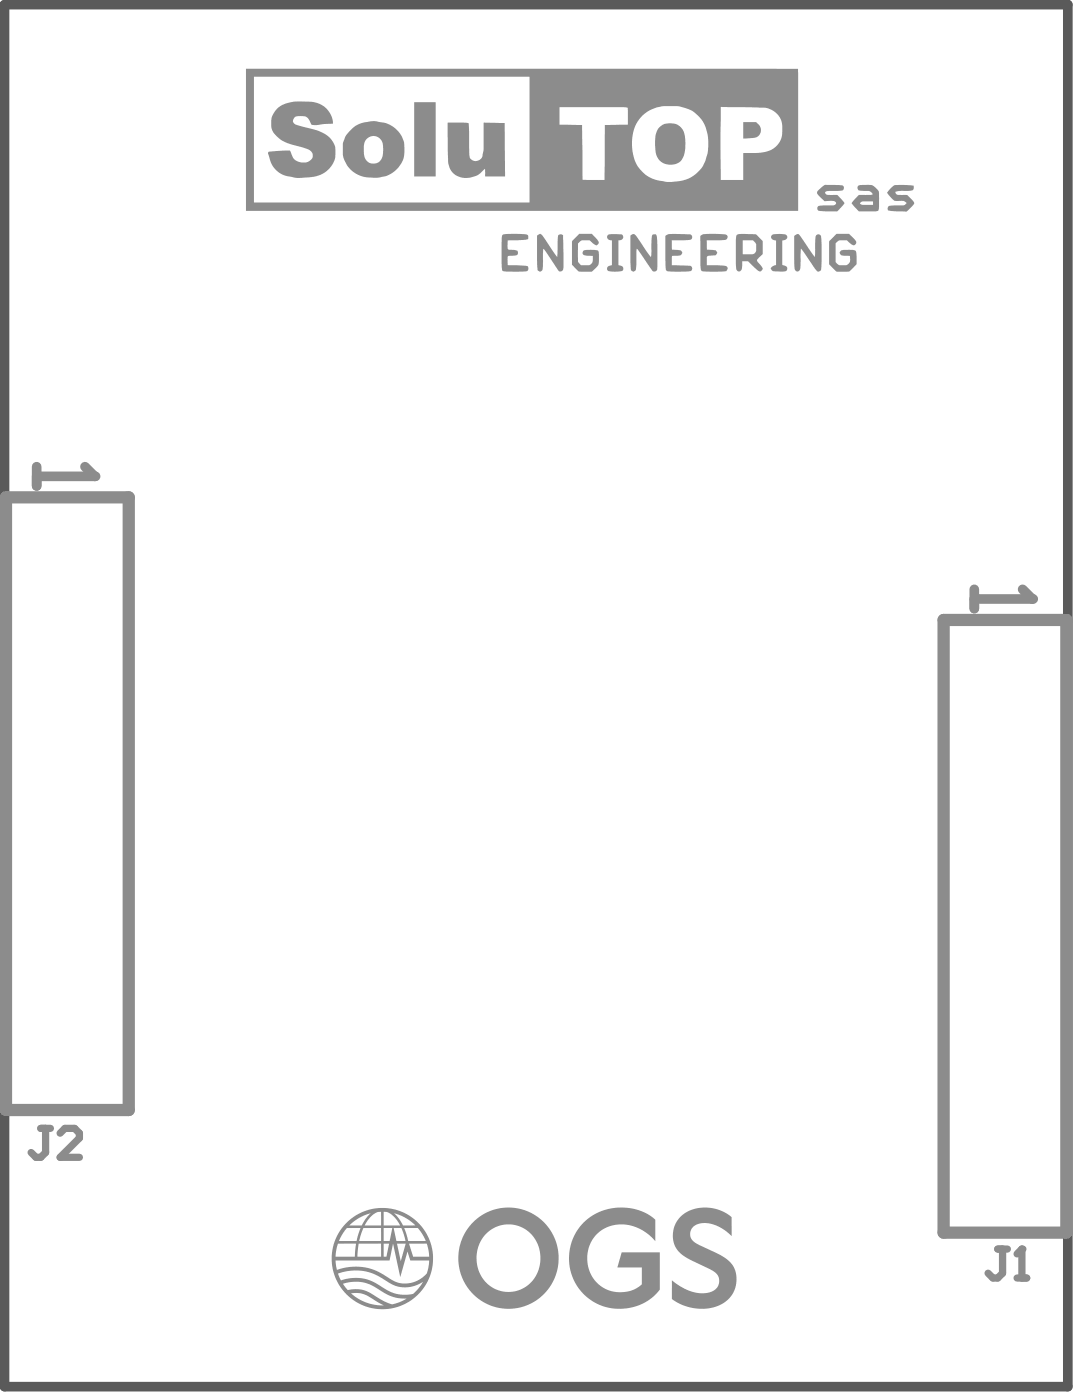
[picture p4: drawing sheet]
<svg xmlns="http://www.w3.org/2000/svg" width="37mm" height="48mm" viewBox="0 0 37 48" stroke-linecap="round" stroke-linejoin="round" font-family="sans-serif">
<path d="M.2 .2h36.4v47.3h-36.4z" fill="none" stroke="#5a5a5a" stroke-width=".33"/>
<g fill="#8c8c8c">
<path d="M9.5 3.7l.4-.2h.7l.4 .1 .2 .2 .2 .4-.7 .1-.2-.3h-.1h-.3l-.1 .1 .1 .2 .9 .2 .4 .3 .1 .2v.4l-.3 .5-.4 .1-.6 .1-.5-.1-.3-.3-.2-.5h.7l.2 .2 .2 .2 .3-.1 .1-.1-.1-.3-.8-.2-.4-.3-.1-.5z"/>
<path d="M18.4 8.1h.2l.5 .7v-.7h.2v1.2h-.2l-.5-.8v.7l-.1 .1h-.1z"/>
<path d="M19.8 8h.5l.2 .3-.1 .1-.2-.2h-.3l-.1 .1v.7l.1 .1h.3l.1-.1v-.2l-.3-.1v-.1h.5v.5l-.2 .2h-.5l-.2-.2v-.8z"/>
<path d="M22.8 8.1h.9v.1h-.7v.4l.4 .1-.1 .1h-.3v.3h.6l.1 .2h-.9z"/>
<path d="M21.6 8.1h.2l.5 .7v-.7l.2-.1v1.3h-.2l-.5-.8v.7l-.2 .1z"/>
<path d="M27.2 8.1h.2l.5 .7v-.7h.2v1.2h-.1l-.5-.8-.1 .7-.2 .1z"/>
<path d="M28.4 8.3l.3-.3h.4l.2 .3v.1l-.3-.2h-.2l-.2 .1v.7l.2 .1h.2l.1-.2v-.1l-.3-.1v-.1h.5l.1 .5-.3 .2h-.4l-.3-.2z"/>
<path d="M30.5 6.5l.2-.2 .6 .1v.1l-.6 .1v.1h.4l.2 .2-.2 .4-.7-.1 .1-.1 .5-.1h.1l-.5-.2-.2-.2z"/>
<path d="M28 6.5l.3-.2 .6 .1v.1l-.6 .1 .4 .1 .2 .3-.2 .2h-.7l.1-.1 .6-.1-.1-.1h-.4l-.2-.3z"/>
<path d="M14.2 3.5h.7v2.5h-.7z"/>
<path d="M15.3 4.2h.8v1.2l.2 .1 .2-.2 .1-1.1h.7v1.8h-.7v-.2l-.2 .2-.3 .1h-.3l-.2-.1-.2-.4z"/>
<path d="M20.8 8l.5 .1v.1h-.1v.9l.1 .1v.1h-.5v-.1l.2-.1v-.9h-.2z"/>
<path d="M26.5 8.1h.5l-.1 .1h-.1v.9l.2 .1-.1 .1h-.4l-.1-.1 .2-.1v-.9h-.2z"/>
<path d="M22.6 4.4l.2-.2h.3l.3 .3 .1 .7-.1 .3-.2 .1h-.4l-.3-.2-.1-.6z"/>
<path d="M17.2 8.1h.9l-.1 .1h-.6v.2v.1l.3 .1v.1l-.3 .1v.3h.7v.2h-.9z"/>
<path d="M24 8.1l.3-.1 .6 .1-.1 .1h-.6v.4h.3l.1 .1h-.1l-.3 .1v.3h.7v.1v.1h-.9z"/>
<path d="M25.5 4.2h.4l.2 .2-.1 .2-.5 .1z"/>
<path d="M20 41.9l.5-.4 .7-.1 .7 .1 .6 .3v.7l-.4-.3-.4-.2h-.3h-.5l-.3 .2-.3 .2-.1 .4-.1 .4 .1 .4 .3 .4 .4 .2 .5 .1 .6-.3v-.6h-.8l.1-.5h1.3v1.3l-.1 .1-.5 .4-.7 .2-.7-.1-.6-.4-.4-.6-.1-.6 .1-.7z"/>
<path d="M23.3 41.7l.4-.2 .4-.1 .5 .1 .5 .2v.7l-.4-.3-.5-.2-.4 .1-.2 .3 .2 .3 1 .5 .4 .4v.4v.3l-.3 .4-.3 .2h-.8l-.8-.3v-.6l.6 .3 .4 .1 .5-.1 .1-.3-.1-.3-1-.5-.3-.3-.1-.6z"/>
<path d="M29.4 6.4l.5-.1 .2 .2v.7h-.7l-.2-.2 .2-.3h.5l-.1-.2h-.4zM29.5 6.9l.1 .1h.3v-.1z"/>
<path d="M8.4 2.4h18.9v4.8h-18.9zM19.2 3.7v.6h.7l.1 1.9h.7v-1.9h.8v-.6zM22 4l-.3 .5v.6l.1 .5 .3 .4 .4 .2h.5l.6-.1 .4-.3 .2-.5 .1-.5-.2-.5-.3-.4-.5-.3h-.6l-.4 .2zM8.7 2.6v4.3h9.4v-4.3zM24.7 3.7v2.5h.8v-1h.7l.4-.2 .2-.3v-.6l-.2-.2-.3-.2z"/>
<path d="M12 4.4l.3-.2h.5h.4l.3 .2 .3 .5v.5l-.1 .3-.3 .3-.4 .1h-.5l-.4-.2-.2-.2-.2-.4 .1-.4zM12.6 4.8l-.1 .2v.4l.2 .2h.2l.2-.3v-.4l-.2-.2z"/>
<path d="M25.2 8.1l.7-.1 .2 .3v.4l-.2 .2 .2 .3v.1l-.5-.3h-.2v.3h-.2zM25.5 8.2v.5h.4v-.4l-.1-.1z"/>
<path d="M11.4 43.1a1.74 1.74 0 0 1 3.4 0 1.74 1.74 0 0 1-3.4 0zM12.7 41.7l-.2 .3h.6v-.5zM13.5 41.6l.3 .4h.4zM13.1 41.5v.5h.6l-.3-.4zM12 42h.4l.3-.4zM13.9 42.1l.1 .4h.6l-.3-.4zM13.5 42.1l.1 .4h.3l-.1-.4zM12.5 42.1l-.2 .4h.8v-.4zM11.9 42.1l-.3 .4h.6l.2-.4zM13.1 42.1v.4h.2l.1-.4zM14 42.6l.2 .5h.5l-.1-.5zM13.1 42.6v.5h.1l.1-.5zM12.3 42.6v.5h.8v-.5zM11.6 42.6l-.1 .5h.7v-.5zM11.5 43.2v.3l.5-.1h.5l1.1 .5 .3 .1 .4-.1 .3-.2 .1-.5h-.6l-.1-.3-.3 .9-.2-1.2-.2 .6zM13.6 42.6l.1 .6 .2-.6zM11.6 43.6l.1 .3 .8-.1 1.2 .6 .5-.1 .3-.4-.3 .2h-.4l-1.3-.5-.5-.1zM11.8 44l.1 .2h.6l.9 .5 .5-.2-.5-.1-.9-.4zM12 44.3l.5 .3 .6 .1-.6-.3z"/>
<path d="M15.7 43.1a1.75 1.75 0 0 1 3.5 0 1.75 1.75 0 0 1-3.5 0zM16.3 43.1a1.15 1.15 0 0 0 2.3 0 1.15 1.15 0 0 0-2.3 0z"/>
</g>
<path d="M.2 17h4.2v21h-4.2zM32.3 21.2h4.2v21h-4.2z" fill="none" stroke="#8c8c8c" stroke-width=".42"/>
<path d="M33.4 20.2v.7M33.4 20.5h2" fill="none" stroke="#8c8c8c" stroke-width=".33"/>
<circle cx="35.4" cy="20.5" r=".17" fill="#8c8c8c"/>
<path d="M1.3 16v.7M1.3 16.3h1.9M35 20.2l.4 .3" fill="none" stroke="#8c8c8c" stroke-width=".33"/>
<circle cx="3.2" cy="16.3" r=".17" fill="#8c8c8c"/>
<path d="M2.9 16l.3 .3" fill="none" stroke="#8c8c8c" stroke-width=".33"/>
<path d="M1.4 38.7h.3M1.6 38.7v.8l-.2 .2h-.2l-.1-.2M2.1 38.8l.1-.1h.4l.1 .1v.2l-.6 .7h.6M34.2 42.8h.3M34.4 42.8v.8l-.2 .2h-.2l-.1-.2M34.9 43.8h.3M35 42.8h.1M35 42.8v1M35 42.8l-.1 .2" fill="none" stroke="#8c8c8c" stroke-width=".25"/>
</svg>
